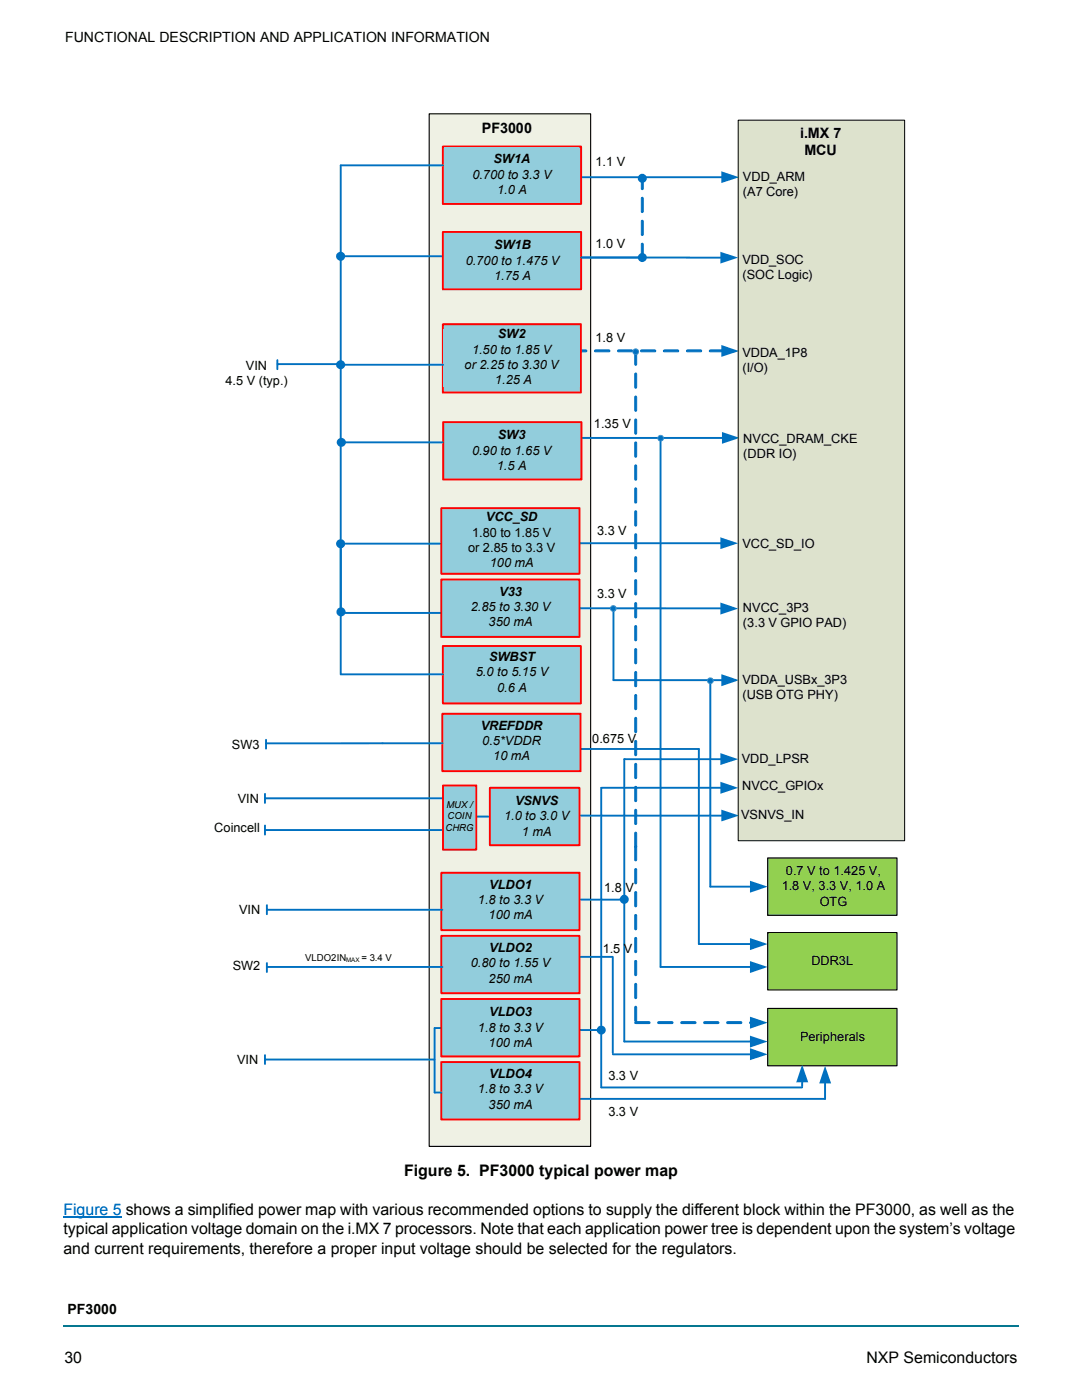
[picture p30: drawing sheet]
<svg xmlns="http://www.w3.org/2000/svg" width="216mm" height="279mm" viewBox="0 0 216 279" stroke-linecap="round" stroke-linejoin="round" font-family="sans-serif">
<defs><g id="words">
<g font-size="3.2">
<text x="80.6" y="234.7">Figure 5. PF3000 typical power map</text>
<text x="12.7" y="246.4">typical application voltage domain on the i.MX 7 processors. Note that each application power tree is dependent upon the system’s voltage</text>
<text x="12.7" y="250.2">and current requirements, therefore a proper input voltage should be selected for the regulators.</text>
<text x="12.9" y="272">30</text>
<text x="172.9" y="272">NXP Semiconductors</text>
</g>
<text font-size="3.2" fill="#00f" x="12.7" y="242.5">Figure 5 shows a simplified power map with various recommended options to supply the different block within the PF3000, as well as the</text>
<g font-size="2.9">
<text x="96.1" y="26.5">PF3000</text>
<text x="159.6" y="27.5">i.MX 7</text>
<text x="160.5" y="30.9">MCU</text>
</g>
<g font-size="2.8">
<text x="13" y="8.3">FUNCTIONAL DESCRIPTION AND APPLICATION INFORMATION</text>
<text x="13.4" y="262.2">PF3000</text>
</g>
<g font-size="2.5">
<text x="94.3" y="35.7">0.700 to 3.3 V</text>
<text x="98.5" y="32.6">SW1A</text>
<text x="118.8" y="33.1">1.1 V</text>
<text x="99.2" y="38.7">1.0 A</text>
<text x="148.3" y="36.2">VDD_ARM</text>
<text x="148.3" y="39.2">(A7 Core)</text>
<text x="92.9" y="52.8">0.700 to 1.475 V</text>
<text x="98.6" y="49.7">SW1B</text>
<text x="118.8" y="49.6">1.0 V</text>
<text x="148.1" y="52.6">VDD_SOC</text>
<text x="98.6" y="55.8">1.75 A</text>
<text x="148.1" y="55.7">(SOC Logic)</text>
<text x="94.2" y="70.6">1.50 to 1.85 V</text>
<text x="99.3" y="67.5">SW2</text>
<text x="118.8" y="68.2">1.8 V</text>
<text x="148.1" y="71.2">VDDA_1P8</text>
<text x="45" y="76.8">4.5 V (typ.)</text>
<text x="49.1" y="73.8">VIN</text>
<text x="92.7" y="73.6">or 2.25 to 3.30 V</text>
<text x="98.8" y="76.7">1.25 A</text>
<text x="148.1" y="74.3">(I/O)</text>
<text x="99.3" y="87.7">SW3</text>
<text x="118.5" y="85.3">1.35 V</text>
<text x="148.3" y="88.4">NVCC_DRAM_CKE</text>
<text x="94.2" y="90.7">0.90 to 1.65 V</text>
<text x="99.1" y="93.8">1.5 A</text>
<text x="148.3" y="91.5">(DDR IO)</text>
<text x="94.2" y="107.1">1.80 to 1.85 V</text>
<text x="96.9" y="104">VCC_SD</text>
<text x="119.1" y="106.8">3.3 V</text>
<text x="93.4" y="110.1">or 2.85 to 3.3 V</text>
<text x="97.7" y="113.2">100 mA</text>
<text x="148.1" y="109.4">VCC_SD_IO</text>
<text x="99.6" y="118.9">V33</text>
<text x="119.1" y="119.3">3.3 V</text>
<text x="94" y="121.9">2.85 to 3.30 V</text>
<text x="97.5" y="124.9">350 mA</text>
<text x="148.3" y="122.1">NVCC_3P3</text>
<text x="148.3" y="125.1">(3.3 V GPIO PAD)</text>
<text x="97.6" y="131.9">SWBST</text>
<text x="95" y="135">5.0 to 5.15 V</text>
<text x="148.1" y="136.5">VDDA_USBx_3P3</text>
<text x="99.2" y="138">0.6 A</text>
<text x="148.1" y="139.6">(USB OTG PHY)</text>
<text x="46.3" y="149.6">SW3</text>
<text x="95.9" y="145.6">VREFDDR</text>
<text x="96.2" y="148.7">0.5*VDDR</text>
<text x="118.2" y="148.3">0.675 V</text>
<text x="98.4" y="151.8">10 mA</text>
<text x="148" y="152.2">VDD_LPSR</text>
<text x="47.5" y="160.3">VIN</text>
<text x="102.8" y="160.6">VSNVS</text>
<text x="148.1" y="157.6">NVCC_GPIOx</text>
<text x="42.8" y="165.9">Coincell</text>
<text x="100.6" y="163.7">1.0 to 3.0 V</text>
<text x="104.1" y="166.8">1 mA</text>
<text x="147.9" y="163.5">VSNVS_IN</text>
<text x="97.6" y="177.4">VLDO1</text>
<text x="120.5" y="178">1.8 V</text>
<text x="156" y="177.7">1.8 V, 3.3 V, 1.0 A</text>
<text x="156.8" y="174.7">0.7 V to 1.425 V,</text>
<text x="47.7" y="182.5">VIN</text>
<text x="95.4" y="180.4">1.8 to 3.3 V</text>
<text x="97.5" y="183.5">100 mA</text>
<text x="163.6" y="180.8">OTG</text>
<text x="97.6" y="190">VLDO2</text>
<text x="120.3" y="190.2">1.5 V</text>
<text x="46.4" y="193.5">SW2</text>
<text x="94" y="193">0.80 to 1.55 V</text>
<text x="97.5" y="196.1">250 mA</text>
<text x="161.9" y="192.6">DDR3L</text>
<text x="97.6" y="202.9">VLDO3</text>
<text x="95.4" y="205.9">1.8 to 3.3 V</text>
<text x="97.5" y="209">100 mA</text>
<text x="159.6" y="207.7">Peripherals</text>
<text x="47.3" y="212.3">VIN</text>
<text x="97.6" y="215.2">VLDO4</text>
<text x="121.4" y="215.6">3.3 V</text>
<text x="95.4" y="218.2">1.8 to 3.3 V</text>
<text x="97.5" y="221.3">350 mA</text>
<text x="121.4" y="222.7">3.3 V</text>
</g>
<g font-size="1.9">
<text x="89.1" y="161.2">MUX /</text>
<text x="88.9" y="165.8">CHRG</text>
<text x="89.3" y="163.5">COIN</text>
<text x="60.9" y="191.8">VLDO2IN</text>
<text x="72.1" y="191.8">= 3.4 V</text>
</g>
<text font-size="1.2" x="69.1" y="192.1">MAX</text>
</g></defs>
<path d="M12.5 264.4h.2v.4h-.2z" fill="#057790"/>
<path d="M12.7 264.6h190.7" fill="none" stroke="#057790" stroke-width=".36"/>
<path d="M12.7 242.8h11.6" fill="none" stroke="#00f" stroke-width=".23"/>
<path d="M14.5 22.1h166.5v207.3h-166.5z" fill="#fff"/>
<path d="M85.6 22.7h32.3v206.1h-32.3z" fill="#eff1e4"/>
<path d="M85.6 22.7h32.3v206.1h-32.3z" fill="none" stroke="#000" stroke-width=".22"/>
<path d="M115.4 149.5h24M115.4 205.6h4.6" fill="none" stroke="#0070c0" stroke-width=".38"/>
<path d="M126.7 204l2.8-.1 .2 .2-.2 .2h-2.6l-.2-.1zM131.2 204l.2-.1h2.7l.2 .2-.2 .2h-2.7zM135.9 204l2.8-.1 .2 .3-2.9 .1-.2-.2zM140.5 204l2.8-.1 .1 .3-2.8 .1-.2-.2zM145.1 204l2.7-.1 .2 .2-.2 .2h-2.6l-.2-.1zM149.6 204l.3-.1 .2 .2v.1l-.3 .1-.2-.1z" fill="#0070c0" stroke="#0070c0" stroke-width=".2"/>
<path d="M149.6 202.9l3.6 1.2-3.6 1.2z" fill="#0070c0"/>
<path d="M122.4 135.7h21.8" fill="none" stroke="#0070c0" stroke-width=".38"/>
<path d="M143.9 134.6l3.6 1.1-3.6 1.2z" fill="#0070c0"/>
<path d="M114.3 162.8h29.9" fill="none" stroke="#0070c0" stroke-width=".38"/>
<path d="M143.9 161.6l3.6 1.2-3.6 1.1z" fill="#0070c0"/>
<path d="M114.1 69.9l2.8-.1 .2 .2-.2 .2h-2.6h-.2zM118.7 69.9l2.8-.1 .2 .2-.2 .2h-2.7l-.2-.1zM123.3 69.9l2.8-.1 .2 .2-.2 .2h-2.7l-.2-.1zM127.9 69.9l2.8-.1 .2 .2-.2 .2h-2.7h-.1zM132.4 70l.2-.2h2.7l.1 .2-.1 .2h-2.7l-.2-.1zM137 69.9l2.8-.1 .2 .2-.2 .2h-2.6h-.2zM141.5 70l.2-.2h2.5l.2 .2-.2 .2h-2.5l-.2-.1z" fill="#0070c0" stroke="#0070c0" stroke-width=".2"/>
<path d="M143.9 68.9l3.6 1.2-3.6 1.1z" fill="#0070c0"/>
<path d="M88.4 64.7h27.5v13.6h-27.5z" fill="#92cddc"/>
<path d="M88.4 64.7h27.5v13.6h-27.5z" fill="none" stroke="#f00" stroke-width=".38"/>
<path d="M88.5 65.6h27.2v11.5h-27.2z" fill="#92cddc"/>
<path d="M115.5 87.4h28.8" fill="none" stroke="#0070c0" stroke-width=".38"/>
<path d="M144.1 86.2l3.5 1.2-3.5 1.2z" fill="#0070c0"/>
<path d="M114.3 35.4h29.9M115.4 51.4h12.8" fill="none" stroke="#0070c0" stroke-width=".38"/>
<path d="M143.9 34.2l3.6 1.2-3.6 1.1z" fill="#0070c0"/>
<path d="M68 33v101.6M68 51.1h20.4M68 72.8h20.4" fill="none" stroke="#0070c0" stroke-width=".38"/>
<path d="M147.3 24h33.2v143.8h-33.2z" fill="#dde2cd"/>
<path d="M147.3 24h33.2v143.8h-33.2z" fill="none" stroke="#000" stroke-width=".2"/>
<path d="M139.4 188.4h10.5" fill="none" stroke="#0070c0" stroke-width=".38"/>
<path d="M149.6 187.2l3.6 1.2-3.6 1.2z" fill="#0070c0"/>
<path d="M128 48.6h.2l.2 .1v2.7l-.2 .2-.2-.1zM128 44l.2-.1 .2 .2v2.7l-.2 .2-.2-.1zM128 39.4h.2l.2 .2v2.6l-.2 .2-.2-.1zM128 34.9l.2-.1 .2 .2v2.7l-.2 .1-.2-.1z" fill="#0070c0" stroke="#0070c0" stroke-width=".2"/>
<path d="M88.4 128.9h27.5v11.5h-27.5z" fill="#92cddc"/>
<path d="M88.4 128.9h27.5v11.5h-27.5z" fill="none" stroke="#f00" stroke-width=".38"/>
<path d="M88.4 84.2h27.6v11.5h-27.6z" fill="#92cddc"/>
<path d="M88.4 84.2h27.6v11.5h-27.6z" fill="none" stroke="#f00" stroke-width=".38"/>
<g fill="#92cddc">
<path d="M89 84.9h26.2v10.1h-26.2z"/>
<path d="M88.4 46.3h27.6v11.4h-27.6z"/>
</g>
<path d="M88.4 46.3h27.6v11.4h-27.6z" fill="none" stroke="#f00" stroke-width=".38"/>
<g fill="#92cddc">
<path d="M88.8 46.7h26.9v10.7h-26.9z"/>
<path d="M88.4 29.3h27.6v11.4h-27.6z"/>
</g>
<path d="M88.4 29.3h27.6v11.4h-27.6z" fill="none" stroke="#f00" stroke-width=".38"/>
<path d="M88.8 29.5h26.7v10.8h-26.7z" fill="#92cddc"/>
<path d="M153.2 171.2h25.8v11.5h-25.8z" fill="#92d050"/>
<path d="M153.2 171.2h25.8v11.5h-25.8z" fill="none" stroke="#000" stroke-width=".22"/>
<path d="M68 33h20.4M55.4 72.7h12.6M68.1 88.3h20.2" fill="none" stroke="#0070c0" stroke-width=".38"/>
<path d="M126.7 166.1h.2l.1 .2v2.6l-.1 .2-.2-.1zM126.7 161.6l.2-.1 .1 .2v2.7l-.1 .1-.2-.1zM126.7 157l.2-.1 .1 .2v2.7l-.1 .2-.2-.1zM126.7 152.4h.2l.1 .1v2.7l-.1 .2-.2-.1zM126.7 147.8h.2l.1 .2v2.6l-.1 .2-.2-.1zM126.7 143.3l.2-.1 .1 .2v2.6l-.1 .2-.2-.1zM126.8 138.6l.2 .2v2.7l-.1 .1-.2-.1v-2.8zM126.8 134l.2 .2v2.7a.19 .19 0 0 1-.1 .2 .19 .19 0 0 1-.2-.2v-2.8zM126.7 129.5l.2-.1 .1 .2v2.7a.19 .19 0 0 1-.1 .2 .19 .19 0 0 1-.2-.2zM126.7 124.9h.3v.2v2.6a.19 .19 0 0 1-.1 .2 .19 .19 0 0 1-.2-.2zM126.7 120.3h.2l.1 .2v2.6a.19 .19 0 0 1-.1 .2 .19 .19 0 0 1-.2-.2zM126.7 115.8l.2-.1 .1 .2v2.7a.19 .19 0 0 1-.1 .1 .19 .19 0 0 1-.2-.1zM126.7 111.1h.2l.1 .2v2.7a.19 .19 0 0 1-.1 .2 .19 .19 0 0 1-.2-.2zM126.7 106.6l.2-.1 .1 .2v2.7l-.1 .2-.2-.1zM126.7 102l.2-.1 .1 .2v2.7l-.1 .2-.2-.1zM126.7 97.4l.2-.1 .1 .2v2.7l-.1 .2-.2-.1zM126.7 92.9l.2-.1 .1 .2v2.6l-.1 .2-.2-.1zM126.7 88.2h.2l.1 .2v2.7l-.1 .1-.2-.1zM126.7 83.7l.2-.1 .1 .2v2.7l-.1 .2-.2-.2zM126.8 79l.2 .2v2.7l-.1 .2-.2-.1v-2.8zM126.7 74.6l.2-.2 .1 .2v2.7l-.1 .2-.2-.1zM126.7 70l.2-.1 .1 .2v2.6a.19 .19 0 0 1-.1 .2 .19 .19 0 0 1-.2-.2z" fill="#0070c0" stroke="#0070c0" stroke-width=".2"/>
<path d="M153.2 201.3h25.8v11.4h-25.8z" fill="#92d050"/>
<path d="M153.2 201.3h25.8v11.4h-25.8z" fill="none" stroke="#000" stroke-width=".22"/>
<path d="M68 108.5h20.3M68 122.3h20.1M114.3 179.5h10.3M124.6 179.5v28.4M114.3 191h8M122.3 191.2v19M52.9 211.5h33.8M86.7 205.2h1.4" fill="none" stroke="#0070c0" stroke-width=".38"/>
<path d="M126.7 168.9l.2-.2 .1 .2v2.7l-.1 .2-.2-.1zM126.7 173.4h.2l.1 .1v2.7l-.1 .2-.2-.1zM126.7 178l.2-.1 .1 .2v2.7l-.1 .2-.2-.1zM126.7 182.6l.2-.1 .1 .2v2.7l-.1 .2-.2-.2zM126.7 187.1h.2l.1 .2v2.6l-.1 .2-.2-.1zM126.7 191.7h.3v.2v2.6l-.1 .2-.2-.1zM126.8 196.3l.2 .1v2.7l-.1 .2-.2-.1v-2.8zM126.8 200.8l.2 .2v2.7l-.1 .2-.2-.1v-2.8z" fill="#0070c0" stroke="#0070c0" stroke-width=".2"/>
<path d="M88.1 174.2h27.5v11.4h-27.5z" fill="#92cddc"/>
<path d="M88.1 174.2h27.5v11.4h-27.5z" fill="none" stroke="#f00" stroke-width=".38"/>
<path d="M88.1 186.8h27.5v11.4h-27.5z" fill="#92cddc"/>
<path d="M88.1 186.8h27.5v11.4h-27.5z" fill="none" stroke="#f00" stroke-width=".38"/>
<path d="M88.1 199.4h27.5v11.4h-27.5z" fill="#92cddc"/>
<path d="M88.1 199.4h27.5v11.4h-27.5z" fill="none" stroke="#f00" stroke-width=".38"/>
<path d="M115.4 108.4h28.6M114.3 219.3h50.3" fill="none" stroke="#0070c0" stroke-width=".38"/>
<path d="M143.7 107.2l3.6 1.2-3.6 1.2z" fill="#0070c0"/>
<path d="M114.3 121.4h29.7" fill="none" stroke="#0070c0" stroke-width=".38"/>
<path d="M143.7 120.2l3.6 1.3-3.6 1.1z" fill="#0070c0"/>
<path d="M52.9 159.3h35.6" fill="none" stroke="#0070c0" stroke-width=".38"/>
<path d="M88.1 212h27.5v11.4h-27.5z" fill="#92cddc"/>
<path d="M88.1 212h27.5v11.4h-27.5z" fill="none" stroke="#f00" stroke-width=".38"/>
<path d="M88.1 101.4h27.5v13.1h-27.5z" fill="#92cddc"/>
<path d="M88.1 101.4h27.5v13.1h-27.5z" fill="none" stroke="#f00" stroke-width=".38"/>
<g fill="#92cddc">
<path d="M88.9 102.8h26.5v10.1h-26.5z"/>
<path d="M88.1 115.7h27.5v11.4h-27.5z"/>
</g>
<path d="M88.1 115.7h27.5v11.4h-27.5z" fill="none" stroke="#f00" stroke-width=".38"/>
<path d="M120 217h40.1M160.1 215.7v1.1" fill="none" stroke="#0070c0" stroke-width=".38"/>
<path d="M160.1 212.4l1.2 3.6h-2.4z" fill="#0070c0"/>
<path d="M153.2 186.1h25.8v11.5h-25.8z" fill="#92d050"/>
<path d="M153.2 186.1h25.8v11.5h-25.8z" fill="none" stroke="#000" stroke-width=".22"/>
<path d="M88.3 142.5h27.5v11.4h-27.5z" fill="#92cddc"/>
<path d="M88.3 142.5h27.5v11.4h-27.5z" fill="none" stroke="#f00" stroke-width=".38"/>
<path d="M131.8 87.7v105.3M53.3 193h35M53.3 181.6h35" fill="none" stroke="#0070c0" stroke-width=".38"/>
<circle cx="126.9" cy="70.2" r=".57" fill="#0070c0"/>
<circle cx="126.9" cy="70.2" r=".57" fill="none" stroke="#4979c0" stroke-width=".2"/>
<circle cx="131.8" cy="87.4" r=".57" fill="#0070c0"/>
<circle cx="131.8" cy="87.4" r=".57" fill="none" stroke="#4979c0" stroke-width=".2"/>
<path d="M141.7 135.7v41.3h8.2" fill="none" stroke="#0070c0" stroke-width=".38"/>
<g fill="#0070c0">
<path d="M149.6 175.8l3.6 1.2-3.6 1.2z"/>
<circle cx="141.7" cy="135.9" r=".58"/>
</g>
<circle cx="141.7" cy="135.9" r=".58" fill="none" stroke="#4979c0" stroke-width=".2"/>
<path d="M139.4 149.5v38.9M131.8 193h18.1" fill="none" stroke="#0070c0" stroke-width=".38"/>
<path d="M149.6 191.8l3.6 1.2-3.6 1.2z" fill="#0070c0"/>
<path d="M122.3 210.4h27.6" fill="none" stroke="#0070c0" stroke-width=".38"/>
<path d="M149.6 209.2l3.6 1.2-3.6 1.2z" fill="#0070c0"/>
<path d="M124.6 207.9h25.3" fill="none" stroke="#0070c0" stroke-width=".38"/>
<path d="M149.6 206.7l3.6 1.2-3.6 1.2z" fill="#0070c0"/>
<path d="M164.6 215.9v3.4" fill="none" stroke="#0070c0" stroke-width=".38"/>
<path d="M164.6 212.7l1.2 3.5h-2.3z" fill="#0070c0"/>
<path d="M55.4 71.9v1.8M68 134.6h20.4M52.9 158.4v1.9M88.3 148.3l-35.2 .1M52.9 164.7v1.9M52.9 165.7h35.2M52.9 210.6v1.7M120 205.6v11.4" fill="none" stroke="#0070c0" stroke-width=".38"/>
<g fill="#0070c0">
<circle cx="68" cy="122.1" r=".9"/>
<circle cx="68" cy="108.5" r=".92"/>
<circle cx="68.1" cy="88.3" r=".9"/>
<circle cx="68" cy="72.8" r=".91"/>
<circle cx="68" cy="51.1" r=".91"/>
<circle cx="128.2" cy="35.6" r=".89"/>
</g>
<path d="M53.1 147.6v1.8M95 163h2.8" fill="none" stroke="#0070c0" stroke-width=".38"/>
<path d="M97.7 157.2h17.9v11.5h-17.9z" fill="#92cddc"/>
<path d="M97.7 157.2h17.9v11.5h-17.9z" fill="none" stroke="#f00" stroke-width=".38"/>
<g fill="#92cddc">
<path d="M98.9 157.8h16.4v10.2h-16.4z"/>
<path d="M88.4 156.8h6.6v12.8h-6.6z"/>
</g>
<path d="M88.4 156.8h6.6v12.8h-6.6z" fill="none" stroke="#f00" stroke-width=".38"/>
<path d="M116 51.4h28M68 108.5v13.8M53.3 180.6v1.9M53.3 192.2v1.8" fill="none" stroke="#0070c0" stroke-width=".38"/>
<g fill="#0070c0">
<path d="M143.7 50.2l3.6 1.2-3.6 1.2z"/>
<circle cx="128.2" cy="51.4" r=".89"/>
</g>
<path d="M144 151.5h-19.4v28.4" fill="none" stroke="#0070c0" stroke-width=".38"/>
<g fill="#0070c0">
<path d="M143.7 150.3l3.6 1.2-3.6 1.2z"/>
<circle cx="124.5" cy="179.5" r=".91"/>
</g>
<path d="M144 157.2h-24v48.4" fill="none" stroke="#0070c0" stroke-width=".38"/>
<g fill="#0070c0">
<path d="M143.7 156l3.6 1.2-3.6 1.2z"/>
<circle cx="120" cy="205.6" r=".89"/>
</g>
<path d="M122.4 121.4v14.3" fill="none" stroke="#0070c0" stroke-width=".38"/>
<circle cx="122.4" cy="121.4" r=".57" fill="#0070c0"/>
<circle cx="122.4" cy="121.4" r=".57" fill="none" stroke="#4979c0" stroke-width=".2"/>
<path d="M86.7 205.2v12.8h1.4" fill="none" stroke="#0070c0" stroke-width=".38"/>
<use href="#words"/>
</svg>
